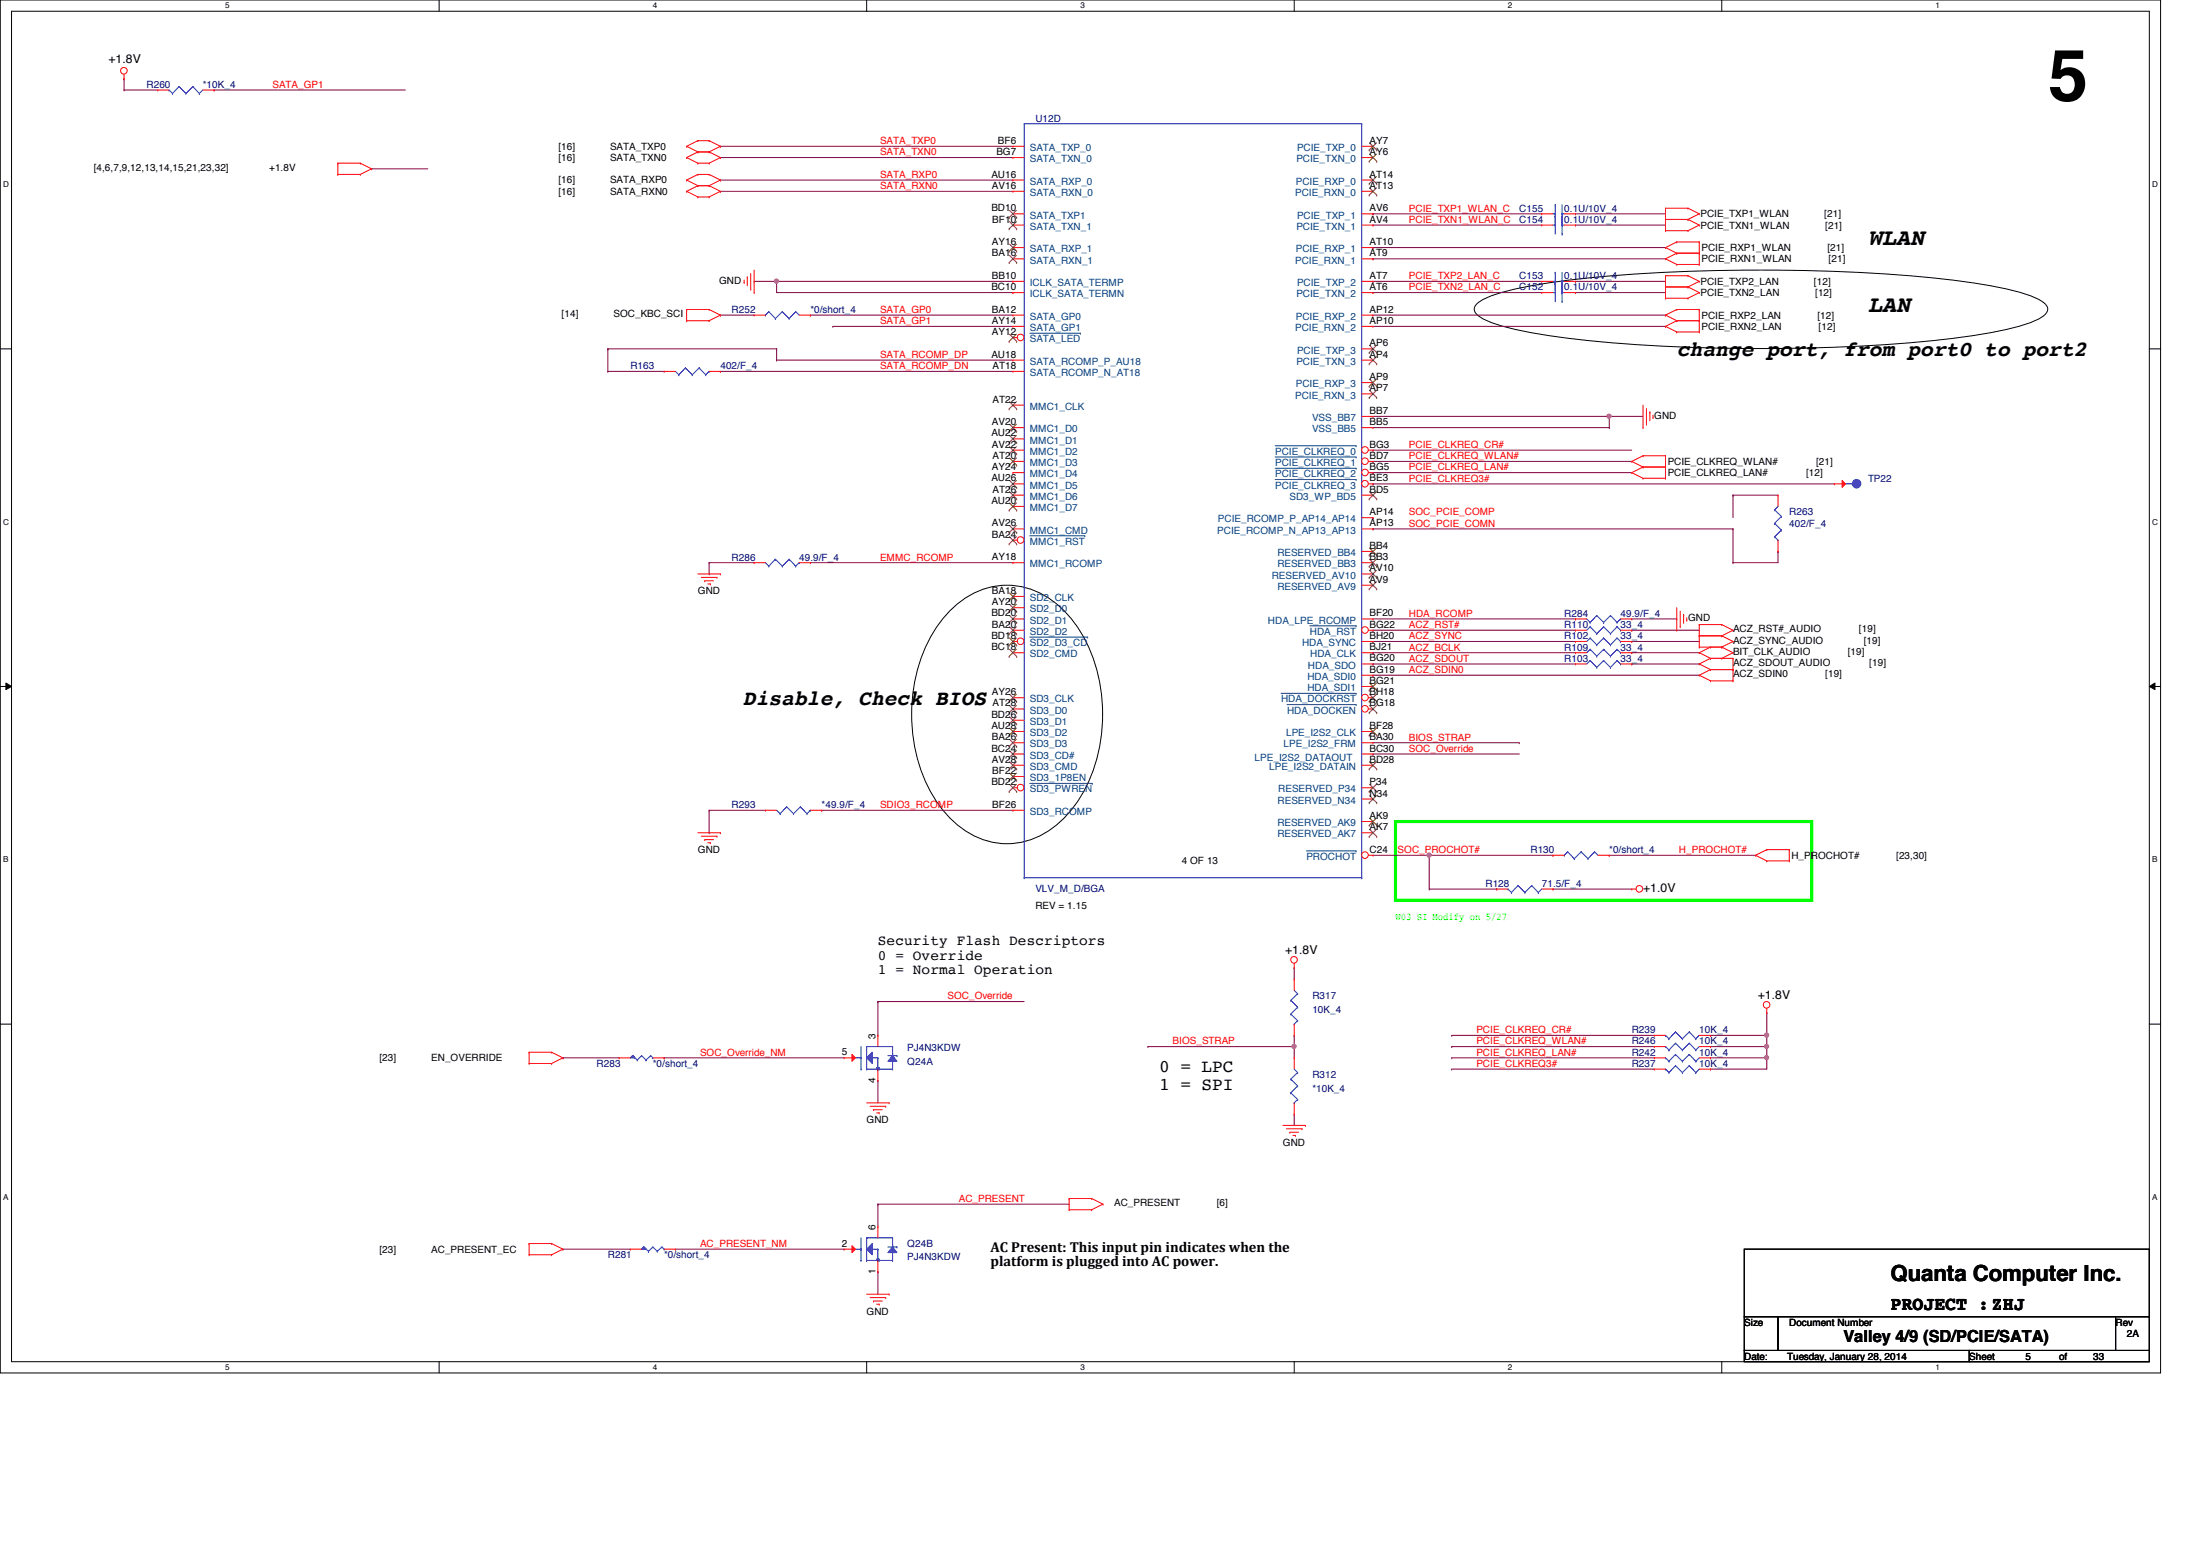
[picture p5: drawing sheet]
<svg xmlns="http://www.w3.org/2000/svg" width="297mm" height="210mm" viewBox="0 0 297 210" stroke-linecap="round" stroke-linejoin="round" font-family="sans-serif">
<defs><g id="words">
<text font-size="9.7" x="277.4" y="13.6">5</text>
<g font-size="3.2">
<text x="253" y="33.1">WLAN</text>
<text x="253" y="42.3">LAN</text>
</g>
<text font-size="3" x="256.1" y="173.4">Quanta Computer Inc.</text>
<g font-size="2.9">
<text x="227.1" y="48.2">change port, from port0 to port2</text>
<text x="100.6" y="95.4">Disable, Check BIOS</text>
</g>
<text font-size="2.6" x="256.1" y="177.4">PROJECT :ZHJ</text>
<g font-size="2.4">
<text x="157" y="147.6">1 = SPI</text>
<text x="157" y="145.2">0 = LPC</text>
</g>
<text font-size="2.2" x="249.7" y="181.7">Valley 4/9 (SD/PCIE/SATA)</text>
<g font-size="1.9">
<text x="118.9" y="128">Security Flash Descriptors</text>
<text x="118.9" y="130">0 = Override</text>
<text x="118.9" y="131.9">1 = Normal Operation</text>
<text x="134.2" y="169.5">AC Present: This input pin indicates when the</text>
<text x="134.2" y="171.4">platform is plugged into AC power.</text>
</g>
<g font-size="1.7">
<text x="14.7" y="8.5">+1.8V</text>
<text x="222.5" y="120.8">+1.0V</text>
<text x="174.1" y="129.2">+1.8V</text>
<text x="238.1" y="135.3">+1.8V</text>
</g>
<g font-size="1.4" fill="#000080">
<text x="19.9" y="11.9">R260</text>
<text x="27.5" y="11.9">*10K_4</text>
<text x="140.2" y="16.5">U12D</text>
<text x="205.8" y="28.7">C155</text>
<text x="211.9" y="28.7">0.1U/10V_4</text>
<text x="205.8" y="30.2">C154</text>
<text x="211.9" y="30.2">0.1U/10V_4</text>
<text x="205.8" y="37.8">C153</text>
<text x="205.8" y="39.3">C152</text>
<text x="211.9" y="37.8">0.1U/10V_4</text>
<text x="211.9" y="39.3">0.1U/10V_4</text>
<text x="99.1" y="42.4">R252</text>
<text x="109.8" y="42.4">*0/short_4</text>
<text x="85.4" y="50">R163</text>
<text x="97.6" y="50">402/F_4</text>
<text x="253" y="65.2">TP22</text>
<text x="242.4" y="69.8">R263</text>
<text x="242.4" y="71.3">402/F_4</text>
<text x="99.1" y="75.9">R286</text>
<text x="108.2" y="75.9">49.9/F_4</text>
<text x="211.9" y="83.5">R284</text>
<text x="219.5" y="83.5">49.9/F_4</text>
<text x="211.9" y="89.6">R103</text>
<text x="211.9" y="85">R110</text>
<text x="211.9" y="86.6">R102</text>
<text x="211.9" y="88.1">R109</text>
<text x="219.5" y="89.6">33_4</text>
<text x="219.5" y="85">33_4</text>
<text x="219.5" y="86.6">33_4</text>
<text x="219.5" y="88.1">33_4</text>
<text x="99.1" y="109.4">R293</text>
<text x="111.3" y="109.4">*49.9/F_4</text>
<text x="207.3" y="115.5">R130</text>
<text x="218" y="115.5">*0/short_4</text>
<text x="140.2" y="120.9">VLV_M_D/BGA</text>
<text x="201.2" y="120.1">R128</text>
<text x="208.8" y="120.1">71.5/F_4</text>
<text x="177.8" y="135.3">R317</text>
<text x="177.8" y="137.2">10K_4</text>
<text x="122.9" y="142.4">PJ4N3KDW</text>
<text x="221" y="139.9">R239</text>
<text x="221" y="143">R242</text>
<text x="221" y="141.4">R246</text>
<text x="230.2" y="139.9">10K_4</text>
<text x="230.2" y="143">10K_4</text>
<text x="230.2" y="141.4">10K_4</text>
<text x="80.8" y="144.5">R283</text>
<text x="88.4" y="144.5">*0/short_4</text>
<text x="122.9" y="144.2">Q24A</text>
<text x="177.8" y="146">R312</text>
<text x="177.8" y="147.8">*10K_4</text>
<text x="221" y="144.5">R237</text>
<text x="230.2" y="144.5">10K_4</text>
<text x="82.3" y="170.4">R281</text>
<text x="90" y="170.4">*0/short_4</text>
<text x="122.9" y="168.9">Q24B</text>
<text x="122.9" y="170.7">PJ4N3KDW</text>
</g>
<g font-size="1.4" fill="#f00">
<text x="36.9" y="11.9">SATA_GP1</text>
<text x="119.2" y="19.5">SATA_TXP0</text>
<text x="119.2" y="21">SATA_TXN0</text>
<text x="119.2" y="24.1">SATA_RXP0</text>
<text x="119.2" y="25.6">SATA_RXN0</text>
<text x="190.8" y="28.7">PCIE_TXP1_WLAN_C</text>
<text x="190.8" y="30.2">PCIE_TXN1_WLAN_C</text>
<text x="190.8" y="39.3">PCIE_TXN2_LAN_C</text>
<text x="190.8" y="37.8">PCIE_TXP2_LAN_C</text>
<text x="119.2" y="42.4">SATA_GP0</text>
<text x="119.2" y="43.9">SATA_GP1</text>
<text x="119.2" y="48.5">SATA_RCOMP_DP</text>
<text x="119.2" y="50">SATA_RCOMP_DN</text>
<text x="190.8" y="65.2">PCIE_CLKREQ3#</text>
<text x="190.8" y="62.2">PCIE_CLKREQ_WLAN#</text>
<text x="190.8" y="60.7">PCIE_CLKREQ_CR#</text>
<text x="190.8" y="63.7">PCIE_CLKREQ_LAN#</text>
<text x="190.8" y="69.8">SOC_PCIE_COMP</text>
<text x="190.8" y="71.3">SOC_PCIE_COMN</text>
<text x="119.2" y="75.9">EMMC_RCOMP</text>
<text x="190.8" y="83.5">HDA_RCOMP</text>
<text x="190.8" y="88.1">ACZ_BCLK</text>
<text x="190.8" y="86.6">ACZ_SYNC</text>
<text x="190.8" y="85">ACZ_RST#</text>
<text x="190.8" y="89.6">ACZ_SDOUT</text>
<text x="190.8" y="91.1">ACZ_SDIN0</text>
<text x="190.8" y="101.8">SOC_Override</text>
<text x="190.8" y="100.3">BIOS_STRAP</text>
<text x="119.2" y="109.4">SDIO3_RCOMP</text>
<text x="189.3" y="115.5">SOC_PROCHOT#</text>
<text x="227.4" y="115.5">H_PROCHOT#</text>
<text x="128.4" y="135.3">SOC_Override</text>
<text x="94.8" y="143">SOC_Override_NM</text>
<text x="158.8" y="141.4">BIOS_STRAP</text>
<text x="200" y="139.9">PCIE_CLKREQ_CR#</text>
<text x="200" y="141.4">PCIE_CLKREQ_WLAN#</text>
<text x="200" y="143">PCIE_CLKREQ_LAN#</text>
<text x="200" y="144.5">PCIE_CLKREQ3#</text>
<text x="129.9" y="162.8">AC_PRESENT</text>
<text x="94.8" y="168.9">AC_PRESENT_NM</text>
</g>
<g font-size="1.4">
<text x="12.7" y="23.2">[4,6,7,9,12,13,14,15,21,23,32]</text>
<text x="36.4" y="23.2">+1.8V</text>
<text x="75.6" y="20.3">[16]</text>
<text x="75.6" y="21.8">[16]</text>
<text x="82.6" y="20.3">SATA_TXP0</text>
<text x="82.6" y="21.8">SATA_TXN0</text>
<text x="135" y="21">BG7</text>
<text x="135.2" y="19.5">BF6</text>
<text x="185.5" y="21">AY6</text>
<text x="185.5" y="19.5">AY7</text>
<text x="75.6" y="26.4">[16]</text>
<text x="75.6" y="24.8">[16]</text>
<text x="82.6" y="26.4">SATA_RXN0</text>
<text x="82.6" y="24.8">SATA_RXP0</text>
<text x="134.3" y="24">AU16</text>
<text x="134.3" y="28.6">BD10</text>
<text x="134.4" y="25.6">AV16</text>
<text x="185.5" y="24">AT14</text>
<text x="185.5" y="25.6">AT13</text>
<text x="185.5" y="28.6">AV6</text>
<text x="230.3" y="29.4">PCIE_TXP1_WLAN</text>
<text x="247.1" y="29.4">[21]</text>
<text x="134.4" y="34.7">BA16</text>
<text x="134.4" y="33.2">AY16</text>
<text x="134.4" y="30.1">BF10</text>
<text x="185.5" y="30.1">AV4</text>
<text x="185.5" y="34.7">AT9</text>
<text x="185.5" y="33.2">AT10</text>
<text x="230.3" y="30.9">PCIE_TXN1_WLAN</text>
<text x="230.5" y="34">PCIE_RXP1_WLAN</text>
<text x="230.5" y="35.5">PCIE_RXN1_WLAN</text>
<text x="247.2" y="30.9">[21]</text>
<text x="247.5" y="34">[21]</text>
<text x="247.7" y="35.5">[21]</text>
<text x="97.4" y="38.4">GND</text>
<text x="134.3" y="39.3">BC10</text>
<text x="134.4" y="37.8">BB10</text>
<text x="185.5" y="37.8">AT7</text>
<text x="185.5" y="39.3">AT6</text>
<text x="230.3" y="40.1">PCIE_TXN2_LAN</text>
<text x="230.3" y="38.6">PCIE_TXP2_LAN</text>
<text x="245.7" y="38.6">[12]</text>
<text x="245.9" y="40.1">[12]</text>
<text x="76.1" y="43">[14]</text>
<text x="83.1" y="43">SOC_KBC_SCI</text>
<text x="134.4" y="45.4">AY12</text>
<text x="134.4" y="42.3">BA12</text>
<text x="134.4" y="43.9">AY14</text>
<text x="185.5" y="42.3">AP12</text>
<text x="185.5" y="43.9">AP10</text>
<text x="185.5" y="46.9">AP6</text>
<text x="230.5" y="43.1">PCIE_RXP2_LAN</text>
<text x="230.5" y="44.7">PCIE_RXN2_LAN</text>
<text x="246.2" y="43.1">[12]</text>
<text x="246.3" y="44.7">[12]</text>
<text x="134.3" y="48.4">AU18</text>
<text x="134.4" y="50">AT18</text>
<text x="185.5" y="53">AP7</text>
<text x="185.5" y="51.5">AP9</text>
<text x="185.5" y="48.4">AP4</text>
<text x="134.3" y="59.1">AU22</text>
<text x="134.4" y="57.6">AV20</text>
<text x="134.4" y="54.5">AT22</text>
<text x="185.5" y="56">BB7</text>
<text x="185.5" y="57.6">BB5</text>
<text x="224.1" y="56.7">GND</text>
<text x="134.3" y="65.2">AU26</text>
<text x="134.4" y="60.6">AV22</text>
<text x="134.4" y="63.7">AY24</text>
<text x="134.4" y="62.1">AT20</text>
<text x="185.5" y="60.6">BG3</text>
<text x="185.5" y="62.1">BD7</text>
<text x="185.5" y="63.7">BG5</text>
<text x="185.5" y="65.2">BE3</text>
<text x="225.9" y="62.9">PCIE_CLKREQ_WLAN#</text>
<text x="225.9" y="64.5">PCIE_CLKREQ_LAN#</text>
<text x="244.6" y="64.5">[12]</text>
<text x="246" y="62.9">[21]</text>
<text x="134.3" y="68.2">AU20</text>
<text x="134.4" y="71.3">AV26</text>
<text x="134.4" y="66.7">AT26</text>
<text x="185.5" y="66.7">BD5</text>
<text x="185.5" y="69.8">AP14</text>
<text x="185.5" y="71.3">AP13</text>
<text x="134.4" y="72.8">BA24</text>
<text x="134.4" y="75.9">AY18</text>
<text x="185.5" y="74.3">BB4</text>
<text x="185.5" y="75.9">BB3</text>
<text x="185.5" y="77.4">AV10</text>
<text x="94.5" y="80.5">GND</text>
<text x="134.3" y="83.5">BD20</text>
<text x="134.4" y="80.4">BA18</text>
<text x="134.4" y="82">AY20</text>
<text x="185.5" y="83.5">BF20</text>
<text x="185.5" y="78.9">AV9</text>
<text x="134.3" y="86.5">BD18</text>
<text x="134.3" y="88.1">BC18</text>
<text x="134.4" y="85">BA20</text>
<text x="185.5" y="85">BG22</text>
<text x="185.5" y="86.5">BH20</text>
<text x="185.5" y="88.1">BJ21</text>
<text x="185.5" y="89.6">BG20</text>
<text x="228.6" y="84.1">GND</text>
<text x="234.7" y="87.2">ACZ_SYNC_AUDIO</text>
<text x="234.7" y="85.6">ACZ_RST#_AUDIO</text>
<text x="234.7" y="88.7">BIT_CLK_AUDIO</text>
<text x="250.3" y="88.7">[19]</text>
<text x="251.8" y="85.6">[19]</text>
<text x="252.4" y="87.2">[19]</text>
<text x="134.4" y="94.1">AY26</text>
<text x="134.4" y="95.7">AT28</text>
<text x="185.5" y="94.1">BH18</text>
<text x="185.5" y="95.7">BG18</text>
<text x="185.5" y="91.1">BG19</text>
<text x="185.5" y="92.6">BG21</text>
<text x="234.7" y="90.2">ACZ_SDOUT_AUDIO</text>
<text x="234.7" y="91.7">ACZ_SDIN0</text>
<text x="247.2" y="91.7">[19]</text>
<text x="253.2" y="90.2">[19]</text>
<text x="134.3" y="101.8">BC24</text>
<text x="134.3" y="97.2">BD26</text>
<text x="134.3" y="98.7">AU28</text>
<text x="134.4" y="100.2">BA26</text>
<text x="185.5" y="98.7">BF28</text>
<text x="185.5" y="101.8">BC30</text>
<text x="185.5" y="100.2">BA30</text>
<text x="134.3" y="106.3">BD22</text>
<text x="134.4" y="103.3">AV28</text>
<text x="134.4" y="104.8">BF22</text>
<text x="185.5" y="103.3">BD28</text>
<text x="185.5" y="106.3">P34</text>
<text x="185.5" y="107.9">N34</text>
<text x="134.4" y="109.4">BF26</text>
<text x="185.5" y="110.9">AK9</text>
<text x="185.5" y="112.4">AK7</text>
<text x="94.5" y="115.5">GND</text>
<text x="160.1" y="117.1">4 OF 13</text>
<text x="185.5" y="115.5">C24</text>
<text x="242.7" y="116.3">H_PROCHOT#</text>
<text x="256.8" y="116.3">[23,30]</text>
<text x="140.2" y="123.1">REV = 1.15</text>
<text x="51.4" y="143.7">[23]</text>
<text x="58.4" y="143.7">EN_OVERRIDE</text>
<text x="114" y="142.9">5</text>
<text x="118.6" y="140.7" transform="rotate(-90 118.6 140.7)">3</text>
<text x="118.6" y="146.6" transform="rotate(-90 118.6 146.6)">4</text>
<text x="117.4" y="152.1">GND</text>
<text x="173.8" y="155.2">GND</text>
<text x="118.6" y="166.6" transform="rotate(-90 118.6 166.6)">6</text>
<text x="150.9" y="163.4">AC_PRESENT</text>
<text x="164.8" y="163.4">[6]</text>
<text x="51.4" y="169.6">[23]</text>
<text x="58.4" y="169.6">AC_PRESENT_EC</text>
<text x="114" y="168.8">2</text>
<text x="118.6" y="172.5" transform="rotate(-90 118.6 172.5)">1</text>
<text x="117.4" y="178">GND</text>
<text x="236.3" y="179.5">Size</text>
<text x="242.4" y="179.5">Document Number</text>
<text x="286.6" y="179.5">Rev</text>
<text x="236.3" y="184.1">Date:</text>
<text x="242.1" y="184.1">Tuesday, January 28, 2014</text>
<text x="266.7" y="184.1">Sheet</text>
<text x="274.4" y="184.1">5</text>
<text x="278.9" y="184.1">of</text>
<text x="283.5" y="184.1">33</text>
<text x="288.1" y="181.1">2A</text>
</g>
<g font-size="1.4" fill="#004080">
<text x="139.5" y="20.4">SATA_TXP_0</text>
<text x="139.5" y="22">SATA_TXN_0</text>
<text x="175.6" y="22">PCIE_TXN_0</text>
<text x="175.7" y="20.4">PCIE_TXP_0</text>
<text x="139.5" y="26.5">SATA_RXN_0</text>
<text x="139.5" y="25">SATA_RXP_0</text>
<text x="139.5" y="29.6">SATA_TXP1</text>
<text x="175.4" y="26.5">PCIE_RXN_0</text>
<text x="175.5" y="25">PCIE_RXP_0</text>
<text x="175.7" y="29.6">PCIE_TXP_1</text>
<text x="139.5" y="31.1">SATA_TXN_1</text>
<text x="139.5" y="35.7">SATA_RXN_1</text>
<text x="139.5" y="34.2">SATA_RXP_1</text>
<text x="175.4" y="35.7">PCIE_RXN_1</text>
<text x="175.5" y="34.2">PCIE_RXP_1</text>
<text x="175.6" y="31.1">PCIE_TXN_1</text>
<text x="139.5" y="38.7">ICLK_SATA_TERMP</text>
<text x="139.5" y="40.3">ICLK_SATA_TERMN</text>
<text x="175.6" y="40.3">PCIE_TXN_2</text>
<text x="175.7" y="38.7">PCIE_TXP_2</text>
<text x="139.5" y="43.3">SATA_GP0</text>
<text x="139.5" y="46.4">SATA_LED</text>
<text x="139.5" y="44.8">SATA_GP1</text>
<text x="175.4" y="44.8">PCIE_RXN_2</text>
<text x="175.5" y="43.3">PCIE_RXP_2</text>
<text x="175.7" y="47.9">PCIE_TXP_3</text>
<text x="139.5" y="49.4">SATA_RCOMP_P_AU18</text>
<text x="139.5" y="50.9">SATA_RCOMP_N_AT18</text>
<text x="175.4" y="54">PCIE_RXN_3</text>
<text x="175.5" y="52.5">PCIE_RXP_3</text>
<text x="175.6" y="49.4">PCIE_TXN_3</text>
<text x="139.5" y="55.5">MMC1_CLK</text>
<text x="139.5" y="58.5">MMC1_D0</text>
<text x="177.7" y="57">VSS_BB7</text>
<text x="177.7" y="58.5">VSS_BB5</text>
<text x="139.5" y="60.1">MMC1_D1</text>
<text x="139.5" y="61.6">MMC1_D2</text>
<text x="139.5" y="63.1">MMC1_D3</text>
<text x="139.5" y="64.6">MMC1_D4</text>
<text x="172.7" y="61.6">PCIE_CLKREQ_0</text>
<text x="172.7" y="63.1">PCIE_CLKREQ_1</text>
<text x="172.7" y="64.6">PCIE_CLKREQ_2</text>
<text x="139.5" y="66.2">MMC1_D5</text>
<text x="139.5" y="67.7">MMC1_D6</text>
<text x="139.5" y="69.2">MMC1_D7</text>
<text x="165" y="70.7">PCIE_RCOMP_P_AP14_AP14</text>
<text x="172.7" y="66.2">PCIE_CLKREQ_3</text>
<text x="174.7" y="67.7">SD3_WP_BD5</text>
<text x="139.5" y="73.8">MMC1_RST</text>
<text x="139.5" y="76.8">MMC1_RCOMP</text>
<text x="139.5" y="72.3">MMC1_CMD</text>
<text x="164.9" y="72.3">PCIE_RCOMP_N_AP13_AP13</text>
<text x="173" y="75.3">RESERVED_BB4</text>
<text x="173" y="76.8">RESERVED_BB3</text>
<text x="139.5" y="81.4">SD2_CLK</text>
<text x="139.5" y="82.9">SD2_D0</text>
<text x="172.3" y="78.4">RESERVED_AV10</text>
<text x="173" y="79.9">RESERVED_AV9</text>
<text x="139.5" y="89">SD2_CMD</text>
<text x="139.5" y="84.5">SD2_D1</text>
<text x="139.5" y="86">SD2_D2</text>
<text x="139.5" y="87.5">SD2_D3_CD</text>
<text x="171.7" y="84.5">HDA_LPE_RCOMP</text>
<text x="176.4" y="87.5">HDA_SYNC</text>
<text x="177.4" y="86">HDA_RST</text>
<text x="177.5" y="89">HDA_CLK</text>
<text x="139.5" y="95.1">SD3_CLK</text>
<text x="173.5" y="95.1">HDA_DOCKRST</text>
<text x="177.1" y="92.1">HDA_SDI0</text>
<text x="177.1" y="93.6">HDA_SDI1</text>
<text x="177.2" y="90.6">HDA_SDO</text>
<text x="139.5" y="96.6">SD3_D0</text>
<text x="139.5" y="98.2">SD3_D1</text>
<text x="139.5" y="99.7">SD3_D2</text>
<text x="139.5" y="101.2">SD3_D3</text>
<text x="173.9" y="101.2">LPE_I2S2_FRM</text>
<text x="174.2" y="99.7">LPE_I2S2_CLK</text>
<text x="174.3" y="96.6">HDA_DOCKEN</text>
<text x="139.5" y="105.8">SD3_1P8EN</text>
<text x="139.5" y="107.3">SD3_PWREN</text>
<text x="139.5" y="102.7">SD3_CD#</text>
<text x="139.5" y="104.3">SD3_CMD</text>
<text x="169.9" y="103.1">LPE_I2S2_DATAOUT</text>
<text x="171.9" y="104.3">LPE_I2S2_DATAIN</text>
<text x="173.1" y="107.3">RESERVED_P34</text>
<text x="139.5" y="110.4">SD3_RCOMP</text>
<text x="173" y="111.9">RESERVED_AK9</text>
<text x="173" y="113.4">RESERVED_AK7</text>
<text x="173.1" y="108.8">RESERVED_N34</text>
<text x="177" y="116.5">PROCHOT</text>
</g>
<text font-size="1.4" fill="#0f0" x="189" y="124.6">W03 SI Modify on 5/27</text>
<g font-size="1.1">
<text x="30.5" y="1.1">5</text>
<text x="88.4" y="1.1">4</text>
<text x="146.3" y="1.1">3</text>
<text x="204.3" y="1.1">2</text>
<text x="262.2" y="1.1">1</text>
<text x=".4" y="25.4">D</text>
<text x="291.5" y="25.4">D</text>
<text x=".4" y="71.1">C</text>
<text x="291.5" y="71.1">C</text>
<text x=".4" y="116.8">B</text>
<text x="291.5" y="116.8">B</text>
<text x=".4" y="162.5">A</text>
<text x="291.5" y="162.5">A</text>
<text x="30.5" y="185.5">5</text>
<text x="88.4" y="185.5">4</text>
<text x="146.3" y="185.5">3</text>
<text x="204.3" y="185.5">2</text>
<text x="262.2" y="185.5">1</text>
</g>
</g></defs>
<path d="M0 0h292.6v185.9h-292.6zM1.6 1.5h289.5v182.9h-289.5z" fill="none" stroke="#000" stroke-width=".14"/>
<g fill="#fff">
<path d="M30.5 .2h.6v1.2h-.6z"/>
<path d="M30.5 184.6h.6v1.2h-.6z"/>
</g>
<path d="M59.5 0v1.5M59.5 184.4v1.5" fill="none" stroke="#000" stroke-width=".14"/>
<g fill="#fff">
<path d="M88.4 .2h.6v1.2h-.6z"/>
<path d="M88.4 184.6h.6v1.2h-.6z"/>
</g>
<path d="M117.4 0v1.5M117.4 184.4v1.5" fill="none" stroke="#000" stroke-width=".14"/>
<g fill="#fff">
<path d="M146.3 .2h.6v1.2h-.6z"/>
<path d="M146.3 184.6h.6v1.2h-.6z"/>
</g>
<path d="M175.3 0v1.5M175.3 184.4v1.5" fill="none" stroke="#000" stroke-width=".14"/>
<g fill="#fff">
<path d="M204.3 .2h.5v1.2h-.5z"/>
<path d="M204.3 184.6h.5v1.2h-.5z"/>
</g>
<path d="M233.2 0v1.5M233.2 184.4v1.5" fill="none" stroke="#000" stroke-width=".14"/>
<g fill="#fff">
<path d="M262.2 .2h.6v1.2h-.6z"/>
<path d="M262.2 184.6h.6v1.2h-.6z"/>
<path d="M.4 24.4h.8v1.2h-.8z"/>
<path d="M291.5 24.4h.8v1.2h-.8z"/>
<path d="M.4 70.1h.8v1.2h-.8z"/>
<path d="M291.5 70.1h.8v1.2h-.8z"/>
</g>
<path d="M0 47.2h1.6M291.1 47.2h1.5" fill="none" stroke="#000" stroke-width=".14"/>
<g fill="#fff">
<path d="M.4 115.8h.7v1.2h-.7z"/>
<path d="M291.5 115.8h.7v1.2h-.7z"/>
</g>
<path d="M0 93h1.6M.8 92.5l.8 .5-.8 .4zM291.1 93l.8-.5v.9zM291.1 93h1.5" fill="none" stroke="#000" stroke-width=".14"/>
<path d="M.8 92.5l.8 .5-.8 .4zM291.1 93l.8-.5v.9z" fill="#000"/>
<g fill="#fff">
<path d="M.4 161.5h.7v1.2h-.7z"/>
<path d="M291.5 161.5h.7v1.2h-.7z"/>
</g>
<path d="M200.2 41a10.7 10.7 0 0 1 3.8-1.6 120.1 120.1 0 0 1 22.2-2.6 242.2 242.2 0 0 1 39.8 1.3 42.9 42.9 0 0 1 9.4 2.1l1.5 .8a.98 .98 0 0 1 0 1.7 10.8 10.8 0 0 1-3.9 1.6 119.8 119.8 0 0 1-22.2 2.6 238.7 238.7 0 0 1-39.8-1.3 42.7 42.7 0 0 1-9.3-2.1l-1.5-.8a.98 .98 0 0 1 0-1.7zM129.2 82.2a10.3 10.3 0 0 1 14.4 0 19.7 19.7 0 0 1 5.7 14.5 19.8 19.8 0 0 1-5.7 14.6 10.2 10.2 0 0 1-14.4 0 19.8 19.8 0 0 1-5.7-14.6 19.7 19.7 0 0 1 5.7-14.5zM0 138.7h1.6M291.1 138.7h1.5" fill="none" stroke="#000" stroke-width=".14"/>
<path d="M189 111.3h56.4v10.6h-56.4z" fill="none" stroke="#0f0" stroke-width=".42"/>
<g fill="none" stroke="#800040" stroke-width=".14">
<path d="M109.8 76.2h.1M109.8 76.2h27.4M186 71.6h48.7M186 70.1h.1M186 71.6h.1M234.7 67.1h.1M234.7 71.6h.1M234.7 76.2h.1M234.7 67.1v3M234.7 71.6v4.6M234.7 67.1h6.1M240.8 74.7h.1"/>
<path d="M240.8 74.7v1.5h-6.1M111.3 109.7h.1M111.3 109.7h25.9M231.7 141.7h7.6M231.7 143.3h7.6M231.7 141.7h.1M231.7 143.3h.1"/>
</g>
<circle cx="239.3" cy="143.2" r=".29" fill="#f0f"/>
<circle cx="239.3" cy="143.2" r=".29" fill="none" stroke="#f0f" stroke-width=".14"/>
<g fill="none" stroke="#800040" stroke-width=".14">
<path d="M105.2 38.1h32M137.2 38.1h.1M82.3 47.2h.1M82.3 47.2v3.1M82.3 47.2h22.9M97.6 50.3h.1M97.6 50.3h39.6M105.2 48.8h.1M105.2 47.2h.1M105.2 47.2v1.6M105.2 48.8h32M186 65.5h62.5"/>
<path d="M186 65.5h.1M186 83.8h27.4M213.4 83.8h.1M218 115.8h19.8M218 115.8h.1M239.3 137.2h.1M239.3 137.2v3h-7.6M196.6 140.2h.1M196.6 144.8h.1M196.6 141.7h.1M196.6 143.3h.1M196.6 140.2h27.5"/>
<path d="M196.6 144.8h27.5M196.6 141.7h27.5M196.6 143.3h27.5M231.7 144.8h7.6M231.7 140.2h.1M231.7 144.8h.1"/>
</g>
<circle cx="105.2" cy="38.1" r=".29" fill="#f0f"/>
<circle cx="105.2" cy="38.1" r=".29" fill="none" stroke="#f0f" stroke-width=".14"/>
<g fill="none" stroke="#800040" stroke-width=".14">
<path d="M105.2 38.1h.1M105.2 38.1v1.5h32M137.2 39.6h.1M97.6 42.7h.1M97.6 42.7h4.5M109.8 42.7h.1M109.8 42.7h27.4M112.8 44.2h24.4M112.8 44.2h.1M218 56.4h.1M218 56.4v1.5M96.1 76.2h.1"/>
<path d="M96.1 77.7h.1M96.1 76.2v1.5M96.1 76.2h6M186 88.4h.1M186 86.9h.1M186 85.3h.1M186 91.4h.1M186 89.9h.1M186 88.4h27.4M186 86.9h27.4M186 85.3h27.4M186 89.9h27.4"/>
<path d="M186 91.4h44.2M221 86.9h.1M221 89.9h.1M221 85.3h.1M221 88.4h.1M221 83.8h6.1M221 88.4h9.2M221 86.9h9.2M221 85.3h9.2M221 89.9h9.2M227.1 83.8h.1M96.1 109.7h.1"/>
<path d="M96.1 112.8h.1M96.1 109.7v3.1M96.1 109.7h7.6M186 102.1h.1M186 115.8h7.6M186 102.1h19.8M193.6 115.8h.1M193.6 115.8v4.6M118.9 135.6h.1M118.9 135.6v4.6M118.9 135.6h19.8M193.6 120.4h.1"/>
<path d="M76.2 143.3h.1M76.2 143.3h7.7M90 143.3h.1M90 143.3h24.3M118.9 146.3h.1M118.9 146.3v3.1"/>
</g>
<circle cx="193.6" cy="115.8" r=".29" fill="#f0f"/>
<circle cx="193.6" cy="115.8" r=".29" fill="none" stroke="#f0f" stroke-width=".14"/>
<g fill="none" stroke="#800040" stroke-width=".14">
<path d="M102.1 38.1h3.1M102.1 38.1h.1M186 100.6h19.8M193.6 115.8h16.8M205.8 100.6h.1M210.4 115.8h.1M193.6 120.4h9.1M202.7 120.4h.1M210.4 120.4h10.6M210.4 120.4h.1M155.5 141.7h.1M175.3 140.2h.1"/>
<path d="M175.3 140.2v1.5h-19.8M76.2 169.2h9.2M76.2 169.2h.1M91.5 169.2h.1M91.5 169.2h22.8M118.9 172.2h.1M118.9 163.1h.1M118.9 163.1v3M118.9 172.2v3.1M118.9 163.1h25.9"/>
</g>
<circle cx="175.3" cy="141.7" r=".29" fill="#f0f"/>
<circle cx="175.3" cy="141.7" r=".29" fill="none" stroke="#f0f" stroke-width=".14"/>
<g fill="none" stroke="#800040" stroke-width=".14">
<path d="M97.6 19.8h.1M97.6 19.8h39.6M97.6 21.3h.1M97.6 24.4h.1M97.6 25.9h.1M97.6 21.3h39.6M97.6 24.4h39.6M97.6 25.9h39.6M175.3 131.1h.1M175.3 131.1v1.5M175.3 141.7h.1M175.3 150.9h.1"/>
<path d="M175.3 141.7v1.6M175.3 150.9v1.5M239.3 140.2h.1M239.3 140.2v1.5"/>
</g>
<circle cx="239.3" cy="141.7" r=".29" fill="#f0f"/>
<circle cx="239.3" cy="141.7" r=".29" fill="none" stroke="#f0f" stroke-width=".14"/>
<circle cx="239.3" cy="140.2" r=".29" fill="#f0f"/>
<circle cx="239.3" cy="140.2" r=".29" fill="none" stroke="#f0f" stroke-width=".14"/>
<path d="M16.8 10.7h.1M16.8 12.2h.1M16.8 10.7v1.5M16.8 12.2h4.6M29 12.2h.1M29 12.2h25.9M218 56.4h4.5M218 56.4h.1M239.3 141.7h.1M239.3 143.3h.1M239.3 141.7v3.1" fill="none" stroke="#800040" stroke-width=".14"/>
<circle cx="217.9" cy="56.4" r=".29" fill="#f0f"/>
<circle cx="217.9" cy="56.4" r=".29" fill="none" stroke="#f0f" stroke-width=".14"/>
<g fill="none" stroke="#800040" stroke-width=".14">
<path d="M50.3 22.9h.1M50.3 22.9h7.7M186 30.5h22.8M186 29h22.8M186 39.6h22.8M186 38.1h22.8M186 35.1h.1M186 33.5h.1M186 30.5h.1M186 29h.1M186 39.6h.1M186 38.1h.1"/>
<path d="M186 35.1h39.6M186 33.5h39.6M213.4 30.5h12.2M213.4 29h12.2M213.4 39.6h12.2M213.4 38.1h12.2M213.4 30.5h.1M213.4 29h.1M213.4 39.6h.1M213.4 38.1h.1M82.3 50.3h.1M82.3 50.3h7.7"/>
<path d="M186 57.9h32M186 56.4h32M186 44.2h39.6M186 42.7h39.6M218 57.9h.1M218 56.4h.1M225.6 44.2h.1M225.6 42.7h.1M186 62.5h35M186 61h35M186 64h35M186 62.5h.1"/>
<path d="M186 61h.1M186 64h.1"/>
</g>
<g fill="none" stroke="#f00" stroke-width=".14">
<path d="M16.8 10.7h.1M16.8 10.1v.6M93 19.8h.1M93 19.8l1.5 .8M94.5 19l-1.5 .8M94.5 19h.1M94.5 19h1.6M96.1 19h.1M96.1 19l1.5 .8M97.6 19.8h.1M97.6 19.8l-1.5 .8M45.8 23.6h3"/>
<path d="M45.8 23.6h.1M45.8 22.1h.1M45.8 22.1h3M45.8 22.1v1.5M48.8 22.1h.1M48.8 23.6h.1M48.8 22.1l1.5 .8M50.3 22.9h.1M50.3 22.9l-1.5 .7M93 21.3h.1M93 25.9h.1M93 24.4h.1"/>
<path d="M93 21.3l1.5 .8M93 25.9l1.5 .8M93 24.4l1.5 .7M94.5 20.6h1.6M94.5 22.1h1.6M94.5 25.1h1.6M94.5 26.7h1.6M94.5 20.6l-1.5 .7M94.5 25.1l-1.5 .8M94.5 23.6l-1.5 .8M94.5 20.6h.1M94.5 22.1h.1"/>
<path d="M94.5 25.1h.1M94.5 26.7h.1M94.5 23.6h.1M94.5 23.6h1.6M96.1 20.6h.1M96.1 22.1h.1M96.1 25.1h.1M96.1 26.7h.1M96.1 23.6h.1M96.1 20.6l1.5 .7M96.1 25.1l1.5 .8M96.1 23.6l1.5 .8"/>
<path d="M97.6 21.3h.1M97.6 25.9h.1M97.6 24.4h.1M97.6 21.3l-1.5 .8M97.6 25.9l-1.5 .8M97.6 24.4l-1.5 .7M100.8 38.3h.1M100.8 37.9v.4M101.2 37.5h.1M101.2 37.5v1.2M101.7 39.2h.1M101.7 37v2.2"/>
<path d="M102.1 39.6h.1M102.1 36.6v3M225.6 33.5h.1M225.6 35.1h.1M225.6 29.7h.1M225.6 31.2h.1M225.6 28.2h.1M225.6 38.9h.1M225.6 37.3h.1M225.6 29.7h3M225.6 28.2v3M225.6 37.3v3.1"/>
<path d="M225.6 31.2h3M225.6 38.9h3M225.6 33.5l1.5 .8M225.6 35.1l1.5 .7M225.6 28.2h3M225.6 37.3h3M227.1 32.8l-1.5 .7M227.1 34.3l-1.5 .8M227.1 32.8h.1M227.1 34.3h.1M227.1 35.8h.1M227.1 32.8h3.1"/>
<path d="M227.1 34.3h3.1M227.1 35.8h3.1M228.6 29.7h.1M228.6 31.2h.1M228.6 28.2h.1M228.6 38.9h.1M228.6 37.3h.1M228.6 29.7l1.6 .8M228.6 28.2l1.6 .8M228.6 38.9l1.6 .7M228.6 37.3l1.6 .8M230.2 30.5l-1.6 .7"/>
<path d="M230.2 29l-1.6 .7M230.2 39.6l-1.6 .8M230.2 38.1l-1.6 .8M230.2 32.8h.1M230.2 34.3h.1M230.2 35.8h.1M230.2 30.5h.1M230.2 29h.1M230.2 39.6h.1M230.2 38.1h.1M230.2 32.8v3M93 43.4h3.1"/>
<path d="M93 43.4h.1M93 41.9h.1M93 41.9h3.1M93 41.9v1.5M96.1 41.9h.1M96.1 43.4h.1M96.1 41.9l1.5 .8M97.6 42.7h.1M97.6 42.7l-1.5 .7M222.5 57.9h.1M222.5 54.9v3M223 57.4h.1"/>
<path d="M223 55.3v2.1M223.5 55.8h.1M223.5 55.8v1.2M223.9 56.6h.1M223.9 56.2v.4M225.6 42.7h.1M225.6 44.2h.1M225.6 40.4h.1M225.6 40.4h3M225.6 42.7l1.5 .7M225.6 44.2l1.5 .8M227.1 41.9l-1.5 .8"/>
<path d="M227.1 43.4l-1.5 .8M227.1 41.9h.1M227.1 43.4h.1M227.1 45h.1M227.1 41.9h3.1M227.1 43.4h3.1M227.1 45h3.1M228.6 40.4h.1M230.2 41.9h.1M230.2 43.4h.1M230.2 45h.1M230.2 41.9v3.1"/>
<path d="M94.5 77.7h3.1M95 78.2h2.1M95.5 78.7h.1M95.5 78.7h1.1M95.9 79.1h.3M96.2 79.1h.1M97.1 78.2h.1M97.6 77.7h.1M221 62.5h.1M221 64h.1M221 62.5l1.5 .7M221 64l1.5 .8"/>
<path d="M222.5 61.7l-1.5 .8M222.5 63.2l-1.5 .8M222.5 61.7h.1M222.5 63.2h.1M222.5 64.8h.1M222.5 61.7h3.1M222.5 63.2h3.1M222.5 64.8h3.1M225.6 61.7h.1M225.6 63.2h.1M225.6 64.8h.1M225.6 61.7v3.1"/>
<path d="M227.1 85.3h.1M227.1 82.3v3M227.6 84.9h.1M227.6 82.8v2.1M228 83.2h.1M228 83.2v1.2M228.5 84h.1M228.5 83.7v.3M230.2 87.6h3M230.2 86.1h3M230.2 89.9h.1M230.2 87.6h.1"/>
<path d="M230.2 86.1h.1M230.2 84.6h.1M230.2 91.4h.1M230.2 88.4h.1M230.2 84.6v3M230.2 84.6h3M230.2 89.9l1.5 .8M230.2 91.4l1.5 .8M230.2 88.4l1.5 .8M231.7 89.2h3M231.7 90.7h3M231.7 92.2h3"/>
<path d="M231.7 89.2l-1.5 .7M231.7 90.7l-1.5 .7M231.7 87.6l-1.5 .8M231.7 90.7h.1M231.7 89.2h.1M231.7 92.2h.1M231.7 87.6h.1M233.2 87.6h.1M233.2 86.1h.1M233.2 84.6h.1M233.2 89.2h.1M233.2 86.1l1.5 .8"/>
<path d="M233.2 84.6l1.5 .7M233.2 87.6l1.5 .8M234.7 89.2h.1M234.7 90.7h.1M234.7 86.9h.1M234.7 85.3h.1M234.7 92.2h.1M234.7 88.4h.1M234.7 89.2v3M234.7 86.9l-1.5 .7M234.7 85.3l-1.5 .8M234.7 88.4l-1.5 .8"/>
<path d="M94.5 112.8h3.1M95 113.2h2.1M95.5 113.7h.1M95.5 113.7h1.1M95.9 114.1h.3M96.2 114.1h.1M97.1 113.2h.1M97.6 112.8h.1M237.8 115.8h.1M237.8 115.8l1.5 .8M239.3 115.1l-1.5 .7M239.3 115.1h.1"/>
<path d="M239.3 116.6h.1M239.3 115.1h3.1M239.3 116.6h3.1M242.4 115.1h.1M242.4 116.6h.1M242.4 115.1v1.5M175.3 131.1h.1M175.3 130.5v.6M221 120.4h.1M221 120.4h.6M239.3 137.2h.1M239.3 136.6v.6"/>
<path d="M71.7 142.5h3M71.7 142.5h.1M71.7 144h.1M71.7 142.5v1.5M71.7 144h3M74.7 142.5l1.5 .8M74.7 142.5h.1M74.7 144h.1M76.2 143.3h.1M76.2 143.3l-1.5 .7M117.4 149.4h3M117.9 149.8h2.1"/>
<path d="M118.3 150.3h1.2M118.3 150.3h.1M118.7 150.7h.4M119.1 150.7h.1M120 149.8h.1M120.4 149.4h.1M173.8 152.4h3M174.2 152.9h2.2M174.7 153.3h1.2M174.7 153.3h.1M175.1 153.8h.4M175.5 153.8h.1"/>
<path d="M176.4 152.9h.1M176.8 152.4h.1M71.7 168.4h3M71.7 168.4h.1M71.7 169.9h.1M71.7 168.4v1.5M71.7 169.9h3M74.7 168.4l1.5 .8M74.7 168.4h.1M74.7 169.9h.1M76.2 169.2h.1M76.2 169.2l-1.5 .7"/>
<path d="M117.4 175.3h3M117.9 175.7h2.1M118.3 176.2h1.2M118.3 176.2h.1M118.7 176.6h.4M119.1 176.6h.1M120 175.7h.1M120.4 175.3h.1M144.8 163.8h3.1M144.8 163.8h.1M144.8 162.3h.1M144.8 162.3v1.5"/>
<path d="M144.8 162.3h3.1M147.9 163.8h.1M147.9 162.3h.1M147.9 162.3l1.5 .8M149.4 163.1h.1M149.4 163.1l-1.5 .7"/>
<circle cx="16.8" cy="9.6" r=".45"/>
<circle cx="175.3" cy="130" r=".45"/>
<circle cx="222" cy="120.4" r=".45"/>
<circle cx="239.3" cy="136.1" r=".45"/>
</g>
<path d="M236.3 169.2h54.8v9.1h-54.8zM236.3 178.3h4.5v4.6h-4.5zM240.8 178.3h45.8v4.6h-45.8zM286.6 178.3h4.5v4.6h-4.5zM236.3 182.9h30.4v1.5h-30.4zM266.7 182.9h24.4v1.5h-24.4z" fill="none" stroke="#000" stroke-width=".14"/>
<path d="M117.4 143.3l.7-.8v1.5z" fill="#00f"/>
<path d="M117.4 143.3l.7-.8v1.5z" fill="none" stroke="#00f" stroke-width=".14"/>
<path d="M120.9 143l.6 .7h-1.2z" fill="#00f"/>
<g fill="none" stroke="#00f" stroke-width=".14">
<path d="M115.9 143.3h.7M116.6 143.3h.1M116.6 144.8h.1M116.6 141.7v3.1M117.4 141.7h.1M117.4 144.8h.1M117.4 141.7v3.1M117.4 144.8h3.5M117.4 141.7h3.5M118.1 143.3h.1M118.1 143.3h.8M118.7 144.6h.1"/>
<path d="M118.7 144.6v.2M118.7 144.6h.4M118.9 144.8h.1M118.9 143.3h.1M118.9 143.3v1.5M119.1 144.6h.1M119.1 144.8h.1M119.1 144.6v.2M120.3 143h1.2M120.9 141.7h.1M120.9 142.7h.1M120.9 144.8h.1"/>
<path d="M120.9 143.7h.1M120.9 141.7v1.3M120.9 143.7v1.1M120.9 143l.6 .7h-1.2zM121.5 143h.1"/>
</g>
<path d="M115.4 142.8l.5 .5-.5 .4z" fill="#f00"/>
<path d="M102.1 42.7h1.6M102.1 42.7h.1M108.2 42.7h1.6M109.8 42.7h.1M114.3 143.3h1.6M114.3 143.3h.1M115.4 142.8l.5 .5-.5 .4zM118.9 140.2h.1M118.9 146.3h.1M118.9 140.2v1.5M118.9 144.8v1.5" fill="none" stroke="#f00" stroke-width=".14"/>
<g fill="none" stroke="#00f" stroke-width=".14">
<path d="M103.7 42.7h.1M104.1 42.2l.9 .9M104.1 42.2h.1M104.1 42.2l-.4 .5M105 43.1h.1M106 42.2l.9 .9M106 42.2h.1M106 42.2l-1 .9M106.9 43.1h.1M107.8 42.2h.1M107.8 42.2l-.9 .9M107.8 42.2l.4 .5"/>
<path d="M85.7 143l-.3 .3M85.7 143h.1M85.7 143l.6 .6M86.3 143.6h.1M86.9 143l-.6 .6M86.9 143h.1M86.9 143l.6 .6M87.5 143.6h.1M88.1 143l-.6 .6M88.1 143h.1M88.1 143l.3 .3M88.4 143.3h.1"/>
</g>
<path d="M85.4 143.3l.3-.3 .3 .3-.3-.3 .3 .3z" fill-rule="evenodd" fill="#00f"/>
<g fill="none" stroke="#00f" stroke-width=".14">
<path d="M210.4 30.5h.2M210.6 29.3h.1M210.6 30.5h.1M210.6 29.3v2.4M211.6 30.5h.3M211.6 30.5h.1M211.6 31.7h.1M211.6 29.3v2.4M214.9 83.8l.5 .5M215.4 84.3h.1M216.3 83.4h.1M216.3 83.4l.9 .9"/>
<path d="M216.3 83.4l-.9 .9M217.2 84.3h.1M218.1 83.4l-.9 .9M218.1 83.4h.1M218.1 83.4l.9 .9M219 84.3h.1M219.5 83.8l-.5 .5M219.5 83.8h.1M105.2 109.7l.5 .5M105.7 110.2h.1M106.5 109.3h.1M106.5 109.3l1 .9"/>
<path d="M106.5 109.3l-.8 .9M107.5 110.2h.1M108.4 109.3h.1M108.4 109.3l.9 .9M108.4 109.3l-.9 .9M109.3 110.2h.1M109.8 109.7h.1M109.8 109.7l-.5 .5M205.6 119.9h.1M205.6 119.9l-.9 1M205.6 119.9l.9 1M207.5 119.9l.9 1"/>
<path d="M207.5 119.9h.1M207.5 119.9l-1 1M174.8 135.5h.1M174.8 137.3h.1M174.8 135.5l1 .9M174.8 137.3l1 .9M175.3 138.7h.1M175.3 134.1l.5 .5M175.8 134.6h.1M175.8 136.4h.1M175.8 138.2h.1M175.8 134.6l-1 .9"/>
<path d="M175.8 136.4l-1 .9M175.8 138.2l-.5 .5M204.3 120.4h.1M204.3 120.4l.4 .5M204.7 120.9h.1M206.5 120.9h.1M208.4 120.9h.1M208.8 120.4l-.4 .5M85.7 143l.3 .3h-.6l.3-.3 .3 .3zM87.2 168.9h.1M87.2 168.9l.6 .6M87.2 168.9l-.3 .3"/>
<path d="M87.8 169.5h.1M88.4 168.9h.1M88.4 168.9l.6 .6M88.4 168.9l-.6 .6M89 169.5h.1M89.7 168.9l-.7 .6M89.7 168.9h.1M89.7 168.9l.3 .3M90 169.2h.1"/>
</g>
<g fill="none" stroke="#f00" stroke-width=".14">
<path d="M208.8 30.5h.1M208.8 30.5h1.6M211.9 30.5h1.5M213.4 30.5h.1M213.4 83.8h.1M213.4 83.8h1.5M219.5 83.8h1.5M221 83.8h.1M103.7 109.7h.1M103.7 109.7h1.5M109.8 109.7h1.5M111.3 109.7h.1"/>
<path d="M175.3 132.6h.1M175.3 132.6v1.5M175.3 138.7v1.5M202.7 120.4h.1M202.7 120.4h1.6M208.8 120.4h1.6M210.4 120.4h.1M83.9 143.3h1.5M83.9 143.3h.1M88.4 143.3h1.6M90 143.3h.1M175.3 140.2h.1"/>
</g>
<path d="M87.2 168.9l.3 .3h-.6l.3-.3 .3 .3z" fill-rule="evenodd" fill="#00f"/>
<path d="M210.4 29h.2M210.6 27.7h.1M210.6 29h.1M210.6 27.7v2.5M211.6 29h.3M211.6 29h.1M211.6 30.2h.1M211.6 27.7v2.5M87.2 168.9l.3 .3h-.6l.3-.3 .3 .3z" fill="none" stroke="#00f" stroke-width=".14"/>
<path d="M208.8 29h.1M208.8 29h1.6M211.9 29h1.5M213.4 29h.1M85.4 169.2h.1M85.4 169.2h1.5M90 169.2h1.5M91.5 169.2h.1" fill="none" stroke="#f00" stroke-width=".14"/>
<path d="M117.4 169.2l.7-.8v1.5z" fill="#00f"/>
<path d="M117.4 169.2l.7-.8v1.5z" fill="none" stroke="#00f" stroke-width=".14"/>
<path d="M120.9 168.9l.6 .7h-1.2z" fill="#00f"/>
<g fill="none" stroke="#00f" stroke-width=".14">
<path d="M115.9 169.2h.7M116.6 169.2h.1M116.6 170.7h.1M116.6 167.6v3.1M117.4 167.6h.1M117.4 170.7h.1M117.4 167.6v3.1M117.4 170.7h3.5M117.4 167.6h3.5M118.1 169.2h.1M118.1 169.2h.8M118.7 170.5h.1"/>
<path d="M118.7 170.5v.2M118.7 170.5h.4M118.9 170.7h.1M118.9 169.2h.1M118.9 169.2v1.5M119.1 170.5h.1M119.1 170.7h.1M119.1 170.5v.2M120.3 168.9h1.2M120.9 167.6h.1M120.9 168.6h.1M120.9 170.7h.1"/>
<path d="M120.9 169.6h.1M120.9 167.6v1.3M120.9 169.6v1.1M120.9 168.9l.6 .7h-1.2zM121.5 168.9h.1"/>
</g>
<path d="M115.4 168.7l.5 .5-.5 .4z" fill="#f00"/>
<g fill="none" stroke="#f00" stroke-width=".14">
<path d="M137.2 38.1h.1M137.2 39.6h.1M137.2 38.1h1.5M137.2 39.6h1.5M208.8 38.1h.1M208.8 39.6h.1M208.8 38.1h1.6M208.8 39.6h1.6M211.9 38.1h1.5M211.9 39.6h1.5M213.4 38.1h.1M213.4 39.6h.1"/>
<path d="M184.4 99.1h1.6M184.4 83.8h1.6M186 99.1h.1M186 83.8h.1M213.4 89.9h.1M213.4 85.3h.1M213.4 89.9h1.5M213.4 85.3h1.5M219.5 89.9h1.5M219.5 85.3h1.5M221 89.9h.1M221 85.3h.1"/>
<path d="M137.2 109.7h.1M137.2 105.2h.1M137.2 109.7h1.5M137.2 105.2h1.5M184.4 103.6h1.6M186 103.6h.1M224.1 140.2h.1M224.1 143.3h.1M224.1 140.2h1.5M224.1 143.3h1.5M230.2 140.2h1.5M230.2 143.3h1.5"/>
<path d="M231.7 140.2h.1M231.7 143.3h.1M114.3 169.2h1.6M114.3 169.2h.1M115.4 168.7l.5 .5-.5 .4zM118.9 166.1h.1M118.9 172.2h.1M118.9 166.1v1.5M118.9 170.7v1.5"/>
</g>
<g fill="none" stroke="#00f" stroke-width=".14">
<path d="M184.4 16.8h.1M184.4 16.8v102.1M184.4 16.8h-45.7v102.1M210.4 38.1h.2M210.4 39.6h.2M210.6 36.9h.1M210.6 38.1h.1M210.6 38.4h.1M210.6 39.6h.1M210.6 36.9v4M211.6 38.1h.3M211.6 39.6h.3"/>
<path d="M211.6 38.1h.1M211.6 39.3h.1M211.6 39.6h.1M211.6 36.9v4M211.6 40.9h.1M215.4 89.5l-.5 .4M215.4 84.9l-.5 .4M215.4 89.5h.1M215.4 84.9h.1M215.4 89.5l.9 .9M215.4 84.9l.9 .9M216.3 90.4h.1"/>
<path d="M216.3 85.8h.1M217.2 89.5l-.9 .9M217.2 84.9l-.9 .9M217.2 89.5h.1M217.2 84.9h.1M217.2 89.5l.9 .9M217.2 84.9l.9 .9M218.1 90.4h.1M218.1 85.8h.1M219 89.5l-.9 .9M219 84.9l-.9 .9M219 89.5h.1"/>
<path d="M219 84.9h.1M219 89.5l.5 .4M219 84.9l.5 .4M219.5 89.9h.1M219.5 85.3h.1M138.7 118.9h.1M138.7 118.9h45.7M184.4 118.9h.1M226.9 139.7l1 1M226.9 139.7h.1M226.9 139.7l-.8 1M228.8 139.7h.1"/>
<path d="M228.8 139.7l-.9 1M228.8 139.7l.9 1M225.6 140.2h.1M225.6 143.3h.1M225.6 140.2l.5 .5M225.6 143.3l.5 .4M226.1 140.7h.1M226.1 143.7h.1M226.9 142.8l1 .9M226.9 142.8h.1M226.9 142.8l-.8 .9M227.9 140.7h.1"/>
<path d="M227.9 143.7h.1M228.8 142.8h.1M228.8 142.8l-.9 .9M228.8 142.8l.9 .9M229.7 140.7h.1M229.7 143.7h.1M230.2 140.2l-.5 .5M230.2 143.3l-.5 .4"/>
</g>
<path d="M185.5 99.6h.1M185.5 98.6l1 1M186.4 98.6l-.9 1M186.5 99.6h.1M136.7 105.7h.1M136.7 104.7l1 1M137.7 104.7l-1 1M137.7 105.7h.1M185.5 104.1h.1M185.5 103.2l1 .9M186.4 103.2l-.9 .9M186.5 104.1h.1" fill="none" stroke="#804000" stroke-width=".14"/>
<circle cx="138.2" cy="106.7" r=".45" fill="#fff"/>
<g fill="none" stroke="#f00" stroke-width=".14">
<path d="M137.2 88.4h.1M137.2 88.4h1.5M137.2 106.7h.6M137.2 106.7h.1M137.2 102.1h.1M137.2 102.1h1.5M184.4 102.1h1.6M184.4 100.6h1.6M186 102.1h.1M186 100.6h.1"/>
<circle cx="138.2" cy="106.7" r=".45"/>
</g>
<path d="M136.7 88.9h.1M136.7 87.9l1 1M137.7 87.9l-1 1M137.7 88.9h.1M136.7 107.2h.1M136.7 102.6h.1M136.7 106.2l1 1M136.7 101.6l1 1M137.7 106.2l-1 1M137.7 101.6l-1 1M137.7 107.2h.1M137.7 102.6h.1" fill="none" stroke="#804000" stroke-width=".14"/>
<path d="M139.5 106.1h8.5M148 106.1h.1" fill="none" stroke="#004080" stroke-width=".14"/>
<circle cx="138.2" cy="73.1" r=".45" fill="#fff"/>
<g fill="none" stroke="#f00" stroke-width=".14">
<path d="M137.2 54.9h.1M137.2 54.9h1.5M137.2 73.2h.6M137.2 73.2h.1M137.2 76.2h.1M137.2 71.6h.1M137.2 76.2h1.5M137.2 71.6h1.5M137.2 80.8h.1M137.2 94.5h.1M137.2 80.8h1.5M137.2 94.5h1.5"/>
<path d="M137.2 103.6h.1M137.2 103.6h1.5"/>
<circle cx="138.2" cy="73.1" r=".45"/>
</g>
<g fill="none" stroke="#804000" stroke-width=".14">
<path d="M136.7 55.4h.1M136.7 54.4l1 1M137.7 54.4l-1 1M137.7 55.4h.1M136.7 73.7h.1M136.7 72.1h.1M136.7 72.7l1 1M136.7 71.2l1 .9M137.7 72.7l-1 1M137.7 71.2l-1 .9M137.7 73.7h.1M137.7 72.1h.1"/>
<path d="M136.7 81.3h.1M136.7 95h.1M136.7 80.3l1 1M136.7 94l1 1M137.7 80.3l-1 1M137.7 94l-1 1M137.7 81.3h.1M137.7 95h.1M136.7 104.1h.1M136.7 103.2l1 .9M137.7 103.2l-1 .9M137.7 104.1h.1"/>
</g>
<path d="M139.5 72.6h7.4M146.9 72.6h.1" fill="none" stroke="#004080" stroke-width=".14"/>
<circle cx="184.9" cy="60.9" r=".45" fill="#fff"/>
<g fill="none" stroke="#f00" stroke-width=".14">
<path d="M185.4 61h.6M186 61h.1"/>
<circle cx="184.9" cy="60.9" r=".45"/>
</g>
<path d="M172.7 60.4h11M183.7 60.4h.1" fill="none" stroke="#004080" stroke-width=".14"/>
<circle cx="184.9" cy="62.5" r=".45" fill="#fff"/>
<g fill="none" stroke="#f00" stroke-width=".14">
<path d="M185.4 62.5h.6M186 62.5h.1"/>
<circle cx="184.9" cy="62.5" r=".45"/>
</g>
<path d="M172.7 61.9h11M183.7 61.9h.1" fill="none" stroke="#004080" stroke-width=".14"/>
<circle cx="184.9" cy="64" r=".45" fill="#fff"/>
<g fill="none" stroke="#f00" stroke-width=".14">
<path d="M185.4 64h.6M186 64h.1"/>
<circle cx="184.9" cy="64" r=".45"/>
</g>
<path d="M172.7 63.4h11M183.7 63.4h.1" fill="none" stroke="#004080" stroke-width=".14"/>
<circle cx="184.9" cy="65.5" r=".45" fill="#fff"/>
<g fill="none" stroke="#f00" stroke-width=".14">
<path d="M137.2 19.8h.1M137.2 19.8h1.5M137.2 21.3h.1M137.2 25.9h.1M137.2 30.5h.1M137.2 35.1h.1M137.2 21.3h1.5M137.2 25.9h1.5M137.2 30.5h1.5M137.2 35.1h1.5M184.4 21.3h1.6M184.4 24.4h1.6"/>
<path d="M184.4 25.9h1.6M184.4 29h1.6M184.4 30.5h1.6M184.4 35.1h1.6M184.4 33.5h1.6M184.4 38.1h1.6M184.4 39.6h1.6M186 21.3h.1M186 24.4h.1M186 25.9h.1M186 29h.1M186 30.5h.1"/>
<path d="M186 35.1h.1M186 33.5h.1M186 38.1h.1M186 39.6h.1M184.4 53.3h1.6M184.4 51.8h1.6M184.4 48.8h1.6M186 53.3h.1M186 51.8h.1M186 48.8h.1M185.4 65.5h.6M186 65.5h.1"/>
<path d="M184.4 106.7h1.6M184.4 108.2h1.6M184.4 111.3h1.6M184.4 112.8h1.6M186 106.7h.1M186 108.2h.1M186 111.3h.1M186 112.8h.1"/>
<circle cx="184.9" cy="65.5" r=".45"/>
</g>
<path d="M172.7 64.9h11M183.7 64.9h.1" fill="none" stroke="#004080" stroke-width=".14"/>
<g fill="none" stroke="#804000" stroke-width=".14">
<path d="M136.7 31h.1M136.7 35.6h.1M136.7 30l1 1M136.7 34.6l1 1M137.7 30l-1 1M137.7 34.6l-1 1M137.7 31h.1M137.7 35.6h.1M185.5 21.8h.1M185.5 24.9h.1M185.5 26.4h.1M185.5 20.9l1 .9"/>
<path d="M185.5 23.9l1 1M185.5 25.4l1 1M186.4 20.9l-.9 .9M186.4 23.9l-.9 1M186.4 25.4l-.9 1M186.5 21.8h.1M186.5 24.9h.1M186.5 26.4h.1M185.5 53.8h.1M185.5 52.3h.1M185.5 49.3h.1M185.5 52.9l1 .9"/>
<path d="M185.5 51.4l1 .9M185.5 48.3l1 1M186.4 52.9l-.9 .9M186.4 51.4l-.9 .9M186.4 48.3l-.9 1M186.5 53.8h.1M186.5 52.3h.1M186.5 49.3h.1M185.5 107.2h.1M185.5 108.7h.1M185.5 111.8h.1M185.5 113.3h.1"/>
<path d="M185.5 106.2l1 1M185.5 107.7l1 1M185.5 110.8l1 1M185.5 112.3l1 1M186.4 106.2l-.9 1M186.4 107.7l-.9 1M186.4 110.8l-.9 1M186.4 112.3l-.9 1M186.5 107.2h.1M186.5 108.7h.1M186.5 111.8h.1M186.5 113.3h.1"/>
</g>
<circle cx="184.9" cy="115.8" r=".45" fill="#fff"/>
<g fill="none" stroke="#f00" stroke-width=".14">
<path d="M185.4 115.8h.6M186 115.8h.1"/>
<circle cx="184.9" cy="115.8" r=".45"/>
</g>
<path d="M176.9 115.2h6.8M183.7 115.2h.1" fill="none" stroke="#004080" stroke-width=".14"/>
<circle cx="184.9" cy="85.3" r=".45" fill="#fff"/>
<g fill="none" stroke="#f00" stroke-width=".14">
<path d="M184.4 86.9h1.6M184.4 88.4h1.6M184.4 89.9h1.6M184.4 91.4h1.6M184.4 93h1.6M185.4 85.3h.6M186 85.3h.1M186 86.9h.1M186 88.4h.1M186 89.9h.1M186 91.4h.1M186 93h.1"/>
<circle cx="184.9" cy="85.3" r=".45"/>
</g>
<path d="M177.4 84.8h6.3M183.7 84.8h.1" fill="none" stroke="#004080" stroke-width=".14"/>
<path d="M185.5 93.5h.1M185.5 92.5l1 1M186.4 92.5l-.9 1M186.5 93.5h.1" fill="none" stroke="#804000" stroke-width=".14"/>
<circle cx="184.9" cy="94.5" r=".45" fill="#fff"/>
<g fill="none" stroke="#f00" stroke-width=".14">
<path d="M185.4 94.5h.6M186 94.5h.1"/>
<circle cx="184.9" cy="94.5" r=".45"/>
</g>
<path d="M185.5 95h.1M185.5 94l1 1M186.4 94l-.9 1M186.5 95h.1" fill="none" stroke="#804000" stroke-width=".14"/>
<path d="M173.5 93.9h10.2M183.7 93.9h.1" fill="none" stroke="#004080" stroke-width=".14"/>
<circle cx="184.9" cy="96" r=".45" fill="#fff"/>
<g fill="none" stroke="#f00" stroke-width=".14">
<path d="M137.2 42.7h.1M137.2 42.7h1.5M184.4 42.7h1.6M184.4 44.2h1.6M184.4 47.2h1.6M186 42.7h.1M186 44.2h.1M186 47.2h.1M185.4 96h.6M186 96h.1"/>
<circle cx="184.9" cy="96" r=".45"/>
</g>
<path d="M185.5 47.8h.1M185.5 46.8l1 1M186.4 46.8l-.9 1M186.5 47.8h.1M185.5 96.5h.1M185.5 95.5l1 1M186.4 95.5l-.9 1M186.5 96.5h.1" fill="none" stroke="#804000" stroke-width=".14"/>
<path d="M174.3 95.4h9.4M183.7 95.4h.1" fill="none" stroke="#004080" stroke-width=".14"/>
<circle cx="138.2" cy="45.7" r=".45" fill="#fff"/>
<g fill="none" stroke="#f00" stroke-width=".14">
<path d="M184.4 19.8h1.6M186 19.8h.1M137.2 33.5h.1M137.2 24.4h.1M137.2 33.5h1.5M137.2 24.4h1.5M137.2 45.7h.6M137.2 45.7h.1M137.2 44.2h.1M137.2 57.9h.1M137.2 59.4h.1M137.2 44.2h1.5"/>
<path d="M137.2 57.9h1.5M137.2 59.4h1.5M137.2 61h.1M137.2 62.5h.1M137.2 64h.1M137.2 65.5h.1M137.2 67.1h.1M137.2 68.6h.1M137.2 61h1.5M137.2 62.5h1.5M137.2 64h1.5M137.2 65.5h1.5"/>
<path d="M137.2 67.1h1.5M137.2 68.6h1.5M137.2 82.3h.1M137.2 83.8h.1M137.2 85.3h.1M137.2 82.3h1.5M137.2 83.8h1.5M137.2 85.3h1.5"/>
<circle cx="138.2" cy="45.7" r=".45"/>
</g>
<g fill="none" stroke="#804000" stroke-width=".14">
<path d="M185.5 19.3l1 1M186.4 19.3l-.9 1M136.7 34h.1M136.7 33.1l1 .9M137.7 33.1l-1 .9M137.7 34h.1M185.5 20.3h.1M186.5 20.3h.1M136.7 46.2h.1M136.7 58.4h.1M136.7 59.9h.1M136.7 45.3l1 .9"/>
<path d="M136.7 57.4l1 1M136.7 59l1 .9M137.7 45.3l-1 .9M137.7 57.4l-1 1M137.7 59l-1 .9M137.7 46.2h.1M137.7 58.4h.1M137.7 59.9h.1M136.7 61.5h.1M136.7 63h.1M136.7 66h.1M136.7 67.6h.1"/>
<path d="M136.7 69.1h.1M136.7 60.5l1 1M136.7 62l1 1M136.7 65.1l1 .9M136.7 66.6l1 1M136.7 68.1l1 1M137.7 60.5l-1 1M137.7 62l-1 1M137.7 65.1l-1 .9M137.7 66.6l-1 1M137.7 68.1l-1 1M137.7 61.5h.1"/>
<path d="M137.7 63h.1M137.7 66h.1M137.7 67.6h.1M137.7 69.1h.1M136.7 82.8h.1M136.7 84.3h.1M136.7 85.9h.1M136.7 81.8l1 1M136.7 83.4l1 .9M136.7 84.9l1 1M137.7 81.8l-1 1M137.7 83.4l-1 .9"/>
<path d="M137.7 84.9l-1 1M137.7 82.8h.1M137.7 84.3h.1M137.7 85.9h.1"/>
</g>
<path d="M139.5 45.1h6.8M146.3 45.1h.1" fill="none" stroke="#004080" stroke-width=".14"/>
<circle cx="138.2" cy="86.8" r=".45" fill="#fff"/>
<g fill="none" stroke="#f00" stroke-width=".14">
<path d="M137.2 29h.1M137.2 29h1.5M137.2 48.8h.1M137.2 50.3h.1M137.2 48.8h1.5M137.2 50.3h1.5M184.4 56.4h1.6M184.4 57.9h1.6M186 56.4h.1M186 57.9h.1M184.4 67.1h1.6M184.4 74.7h1.6"/>
<path d="M184.4 76.2h1.6M184.4 77.7h1.6M184.4 79.2h1.6M184.4 70.1h1.6M184.4 71.6h1.6M186 67.1h.1M186 74.7h.1M186 76.2h.1M186 77.7h.1M186 79.2h.1M186 70.1h.1M186 71.6h.1"/>
<path d="M240.8 67.1h.1M240.8 74.7h.1M240.8 67.1v1.5M240.8 73.2v1.5M137.2 86.9h.6M137.2 86.9h.1M137.2 96h.1M137.2 97.5h.1M137.2 99.1h.1M137.2 96h1.5M137.2 97.5h1.5M137.2 99.1h1.5"/>
<path d="M137.2 100.6h.1M137.2 100.6h1.5M210.4 115.8h.1M210.4 115.8h1.5M216.4 115.8h1.6M218 115.8h.1M224.1 144.8h.1M224.1 144.8h1.5M230.2 144.8h1.5M231.7 144.8h.1"/>
<circle cx="138.2" cy="86.8" r=".45"/>
</g>
<g fill="none" stroke="#804000" stroke-width=".14">
<path d="M136.7 29.5h.1M136.7 28.5l1 1M137.7 28.5l-1 1M137.7 29.5h.1M185.5 67.6h.1M185.5 75.2h.1M185.5 76.7h.1M185.5 78.2h.1M185.5 79.8h.1M185.5 66.6l1 1M185.5 74.2l1 1M185.5 75.7l1 1"/>
<path d="M185.5 77.3l1 .9M185.5 78.8l1 1M186.4 66.6l-.9 1M186.4 74.2l-.9 1M186.4 75.7l-.9 1M186.4 77.3l-.9 .9M186.4 78.8l-.9 1M186.5 67.6h.1M186.5 75.2h.1M186.5 76.7h.1M186.5 78.2h.1M186.5 79.8h.1"/>
<path d="M136.7 87.4h.1M136.7 96.5h.1M136.7 98h.1M136.7 99.6h.1M136.7 86.4l1 1M136.7 95.5l1 1M136.7 97.1l1 .9M136.7 98.6l1 1M137.7 86.4l-1 1M137.7 95.5l-1 1M137.7 97.1l-1 .9M137.7 98.6l-1 1"/>
<path d="M137.7 87.4h.1M137.7 96.5h.1M137.7 98h.1M137.7 99.6h.1M136.7 101.1h.1M136.7 100.1l1 1M137.7 100.1l-1 1M137.7 101.1h.1"/>
</g>
<path d="M139.5 86.3h7.8M147.3 86.3h.1" fill="none" stroke="#004080" stroke-width=".14"/>
<g fill="none" stroke="#00f" stroke-width=".14">
<path d="M240.4 69h.1M240.4 70.9h.1M240.4 72.7h.1M240.4 69l.9 .9M240.4 70.9l.9 .9M240.4 72.7l.4 .5M240.8 73.2h.1M240.8 68.6l-.4 .4M241.3 69.9h.1M241.3 71.8h.1M241.3 69.9l-.9 1M241.3 71.8l-.9 .9"/>
<path d="M211.9 115.8h.1M212.3 115.4h.1M212.3 115.4l-.4 .4M212.3 115.4l.9 .9M213.2 116.3h.1M214.2 115.4h.1M214.2 115.4l-1 .9M214.2 115.4l.9 .9M215.1 116.3h.1M216 115.4h.1M216 115.4l-.9 .9M216 115.4l.4 .4"/>
<path d="M225.6 144.8h.1M225.6 144.8l.5 .4M226.1 145.2h.1M226.9 144.3l1 .9M226.9 144.3h.1M226.9 144.3l-.8 .9M227.9 145.2h.1M228.8 144.3h.1M228.8 144.3l-.9 .9M228.8 144.3l.9 .9M229.7 145.2h.1M230.2 144.8l-.5 .4"/>
</g>
<circle cx="251.5" cy="65.5" r=".57" fill="#00f"/>
<g fill="none" stroke="#00f" stroke-width=".14">
<path d="M250 65.5h.9M250.9 65.5h.1"/>
<circle cx="251.5" cy="65.5" r=".57"/>
</g>
<path d="M249.5 65.1l.5 .4-.5 .5z" fill="#f00"/>
<g fill="none" stroke="#f00" stroke-width=".14">
<path d="M21.4 12.2h1.5M21.4 12.2h.1M27.5 12.2h1.5M29 12.2h.1M90 50.3h1.5M90 50.3h.1M96.1 50.3h1.5M97.6 50.3h.1M102.1 76.2h1.6M102.1 76.2h.1M108.2 76.2h1.6M109.8 76.2h.1"/>
<path d="M248.5 65.5h.1M248.5 65.5h1.5M249.5 65.1l.5 .4-.5 .5zM213.4 86.9h.1M213.4 88.4h.1M213.4 86.9h1.5M213.4 88.4h1.5M219.5 86.9h1.5M219.5 88.4h1.5M221 86.9h.1M221 88.4h.1M175.3 143.3h.1"/>
<path d="M175.3 150.9h.1M175.3 143.3v1.5M175.3 149.4v1.5M224.1 141.7h.1M224.1 141.7h1.5M230.2 141.7h1.5M231.7 141.7h.1"/>
</g>
<g fill="none" stroke="#00f" stroke-width=".14">
<path d="M22.9 12.2l.5 .5M22.9 12.2h.1M23.4 12.7h.1M24.3 11.7l.9 1M24.3 11.7h.1M24.3 11.7l-.9 1M25.2 12.7h.1M26.1 11.7l.9 1M26.1 11.7h.1M26.1 11.7l-.9 1M27 12.7h.1M27.5 12.2l-.5 .5"/>
<path d="M91.5 50.3l.4 .5M91.9 50.8h.1M92.8 49.8h.1M92.8 49.8l1 1M92.8 49.8l-.9 1M93.8 50.8h.1M94.7 49.8h.1M94.7 49.8l.9 1M94.7 49.8l-.9 1M95.6 50.8h.1M96.1 50.3h.1M96.1 50.3l-.5 .5"/>
<path d="M103.7 76.2l.4 .5M104.1 76.7h.1M105 75.7h.1M105 75.7l1 1M105 75.7l-.9 1M106 76.7h.1M106.9 75.7h.1M106.9 75.7l.9 1M106.9 75.7l-.9 1M107.8 76.7h.1M108.2 76.2l-.4 .5M108.2 76.2h.1"/>
<path d="M215.4 86.4l-.5 .5M215.4 87.9l-.5 .5M215.4 86.4h.1M215.4 87.9h.1M215.4 86.4l.9 .9M215.4 87.9l.9 1M216.3 87.3h.1M216.3 88.9h.1M217.2 86.4l-.9 .9M217.2 87.9l-.9 1M217.2 86.4h.1M217.2 87.9h.1"/>
<path d="M217.2 86.4l.9 .9M217.2 87.9l.9 1M218.1 87.3h.1M218.1 88.9h.1M219 86.4l-.9 .9M219 87.9l-.9 1M219 86.4h.1M219 87.9h.1M219 86.4l.5 .5M219 87.9l.5 .5M219.5 86.9h.1M219.5 88.4h.1"/>
<path d="M174.8 146.1h.1M174.8 148h.1M174.8 146.1l1 1M174.8 148l1 .9M175.3 149.4h.1M175.3 144.8l.5 .4M175.8 145.2h.1M175.8 147.1h.1M175.8 148.9h.1M175.8 145.2l-1 .9M175.8 147.1l-1 .9M175.8 148.9l-.5 .5"/>
<path d="M225.6 141.7h.1M225.6 141.7l.5 .5M226.1 142.2h.1M226.9 141.3l1 .9M226.9 141.3h.1M226.9 141.3l-.8 .9M227.9 142.2h.1M228.8 141.3h.1M228.8 141.3l-.9 .9M228.8 141.3l.9 .9M229.7 142.2h.1M230.2 141.7l-.5 .5"/>
</g>
<circle cx="239.3" cy="143.2" r=".29" fill="#f0f"/>
<circle cx="239.3" cy="143.2" r=".29" fill="none" stroke="#f0f" stroke-width=".14"/>
<circle cx="105.2" cy="38.1" r=".29" fill="#f0f"/>
<circle cx="105.2" cy="38.1" r=".29" fill="none" stroke="#f0f" stroke-width=".14"/>
<circle cx="193.6" cy="115.8" r=".29" fill="#f0f"/>
<circle cx="193.6" cy="115.8" r=".29" fill="none" stroke="#f0f" stroke-width=".14"/>
<circle cx="175.3" cy="141.7" r=".29" fill="#f0f"/>
<circle cx="175.3" cy="141.7" r=".29" fill="none" stroke="#f0f" stroke-width=".14"/>
<circle cx="239.3" cy="141.7" r=".29" fill="#f0f"/>
<circle cx="239.3" cy="141.7" r=".29" fill="none" stroke="#f0f" stroke-width=".14"/>
<circle cx="239.3" cy="140.2" r=".29" fill="#f0f"/>
<circle cx="239.3" cy="140.2" r=".29" fill="none" stroke="#f0f" stroke-width=".14"/>
<circle cx="217.9" cy="56.4" r=".29" fill="#f0f"/>
<circle cx="217.9" cy="56.4" r=".29" fill="none" stroke="#f0f" stroke-width=".14"/>
<use href="#words"/>
</svg>
